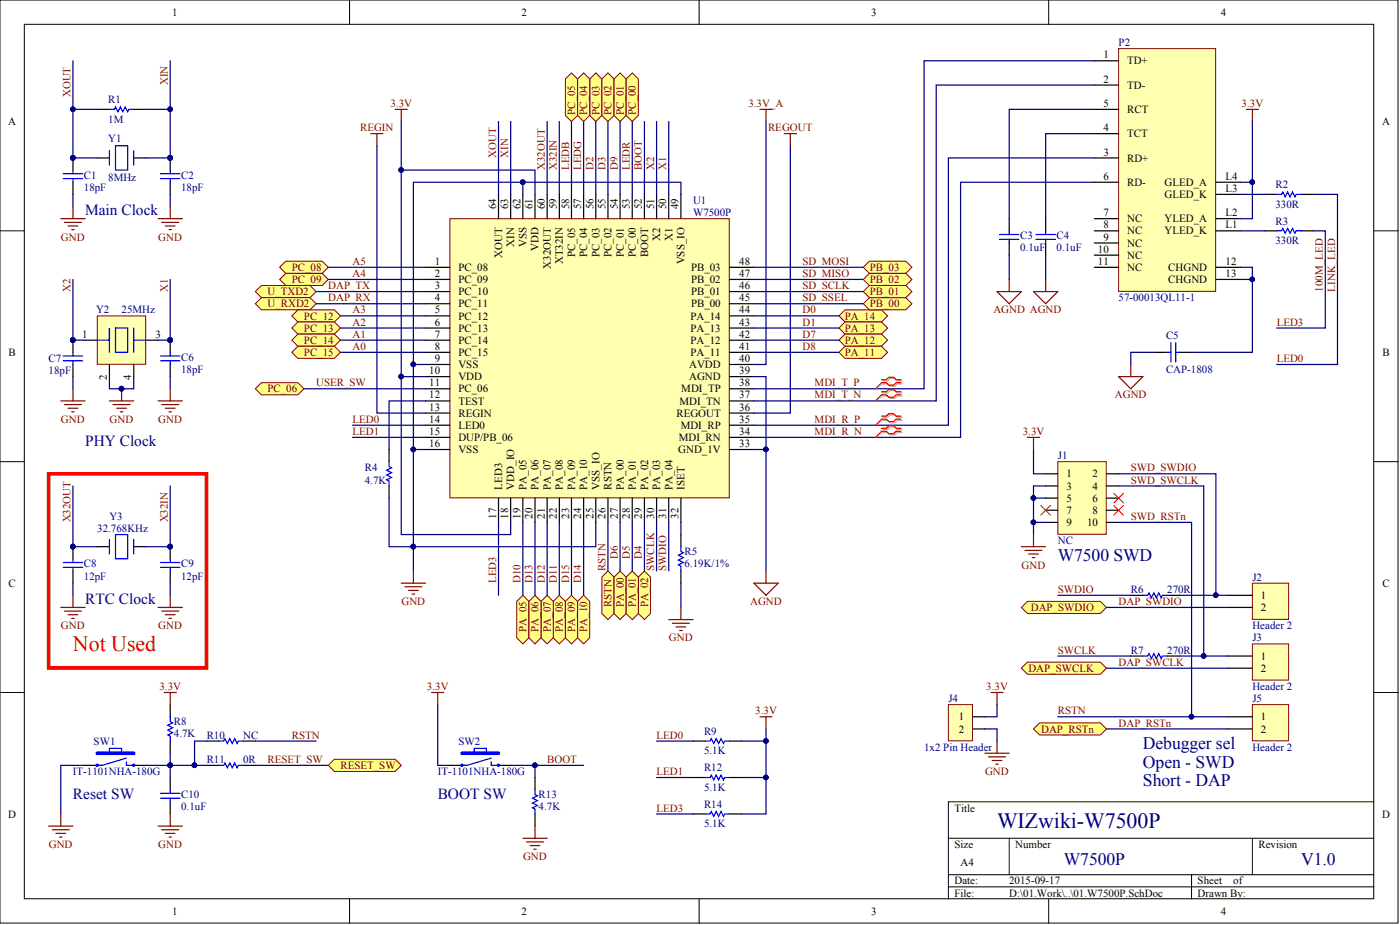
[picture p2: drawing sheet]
<svg xmlns="http://www.w3.org/2000/svg" width="292mm" height="193mm" viewBox="0 0 292 193" stroke-linecap="round" stroke-linejoin="round" font-family="sans-serif">
<defs><g id="words">
<text font-size="4.6" fill="#f00" x="15.2" y="135.9">Not Used</text>
<text font-size="4.6" fill="#000080" x="208" y="172.6">WIZwiki-W7500P</text>
<g font-size="3.7" fill="#000080">
<text x="220.7" y="117.1">W7500 SWD</text>
<text x="238.5" y="160.1">Open - SWD</text>
<text x="238.5" y="156.3">Debugger sel</text>
<text x="238.5" y="163.9">Short - DAP</text>
<text x="222" y="180.4">W7500P</text>
<text x="271.4" y="180.4">V1.0</text>
</g>
<g font-size="3.2" fill="#000080">
<text x="17.8" y="44.9">Main Clock</text>
<text x="17.8" y="93.1">PHY Clock</text>
<text x="17.8" y="126">RTC Clock</text>
<text x="15.2" y="166.6">Reset SW</text>
<text x="91.3" y="166.6">BOOT SW</text>
</g>
<g font-size="2.3">
<text x="35.9" y="3.3">1</text>
<text x="108.8" y="3.3">2</text>
<text x="181.8" y="3.3">3</text>
<text x="254.7" y="3.3">4</text>
<text x="230.2" y="12.2">1</text>
<text x="230.2" y="17.2">2</text>
<text x="235.2" y="13.4">TD+</text>
<text x="230.2" y="22.3">5</text>
<text x="235.2" y="18.5">TD-</text>
<text x="235.2" y="23.6">RCT</text>
<text x="1.7" y="26.1">A</text>
<text x="230.2" y="27.4">4</text>
<text x="235.2" y="28.6">TCT</text>
<text x="288.4" y="26.1">A</text>
<text x="230.2" y="32.4">3</text>
<text x="235.2" y="33.7">RD+</text>
<text x="230.2" y="37.5">6</text>
<text x="235.2" y="38.8">RD-</text>
<text x="243" y="41.3">GLED_K</text>
<text x="243" y="38.8">GLED_A</text>
<text x="255.7" y="40">L3</text>
<text x="255.7" y="37.5">L4</text>
<text x="103.5" y="43.6" transform="rotate(-90 103.5 43.6)">64</text>
<text x="106" y="43.6" transform="rotate(-90 106 43.6)">63</text>
<text x="108.6" y="43.6" transform="rotate(-90 108.6 43.6)">62</text>
<text x="111.1" y="43.6" transform="rotate(-90 111.1 43.6)">61</text>
<text x="113.7" y="43.6" transform="rotate(-90 113.7 43.6)">60</text>
<text x="116.2" y="43.6" transform="rotate(-90 116.2 43.6)">59</text>
<text x="118.7" y="43.6" transform="rotate(-90 118.7 43.6)">58</text>
<text x="121.3" y="43.6" transform="rotate(-90 121.3 43.6)">57</text>
<text x="123.8" y="43.6" transform="rotate(-90 123.8 43.6)">56</text>
<text x="126.3" y="43.6" transform="rotate(-90 126.3 43.6)">55</text>
<text x="128.9" y="43.6" transform="rotate(-90 128.9 43.6)">54</text>
<text x="131.4" y="43.6" transform="rotate(-90 131.4 43.6)">53</text>
<text x="133.9" y="43.6" transform="rotate(-90 133.9 43.6)">52</text>
<text x="136.5" y="43.6" transform="rotate(-90 136.5 43.6)">51</text>
<text x="139" y="43.6" transform="rotate(-90 139 43.6)">50</text>
<text x="141.6" y="43.6" transform="rotate(-90 141.6 43.6)">49</text>
<text x="230.2" y="45.1">7</text>
<text x="230.2" y="47.7">8</text>
<text x="235.2" y="46.4">NC</text>
<text x="243" y="46.4">YLED_A</text>
<text x="255.7" y="47.7">L1</text>
<text x="255.7" y="45.1">L2</text>
<text x="104.8" y="53.7" transform="rotate(-90 104.8 53.7)">XOUT</text>
<text x="107.3" y="51.5" transform="rotate(-90 107.3 51.5)">XIN</text>
<text x="109.8" y="51.6" transform="rotate(-90 109.8 51.6)">VSS</text>
<text x="112.4" y="52.3" transform="rotate(-90 112.4 52.3)">VDD</text>
<text x="120" y="53.6" transform="rotate(-90 120 53.6)">PC_05</text>
<text x="122.5" y="53.6" transform="rotate(-90 122.5 53.6)">PC_04</text>
<text x="125.1" y="53.6" transform="rotate(-90 125.1 53.6)">PC_03</text>
<text x="127.6" y="53.6" transform="rotate(-90 127.6 53.6)">PC_02</text>
<text x="130.1" y="53.6" transform="rotate(-90 130.1 53.6)">PC_01</text>
<text x="132.7" y="53.6" transform="rotate(-90 132.7 53.6)">PC_00</text>
<text x="135.2" y="53.6" transform="rotate(-90 135.2 53.6)">BOOT</text>
<text x="137.8" y="50.2" transform="rotate(-90 137.8 50.2)">X2</text>
<text x="140.3" y="50.2" transform="rotate(-90 140.3 50.2)">X1</text>
<text x="229.1" y="52.7">10</text>
<text x="230.2" y="50.2">9</text>
<text x="235.2" y="48.9">NC</text>
<text x="235.2" y="51.5">NC</text>
<text x="235.2" y="54">NC</text>
<text x="243" y="48.9">YLED_K</text>
<text x="90.7" y="55.3">1</text>
<text x="90.7" y="57.8">2</text>
<text x="95.6" y="56.5">PC_08</text>
<text x="95.6" y="59.1">PC_09</text>
<text x="114.9" y="56.1" transform="rotate(-90 114.9 56.1)">X32OUT</text>
<text x="117.5" y="55.2" transform="rotate(-90 117.5 55.2)">XT32IN</text>
<text x="142.8" y="55.2" transform="rotate(-90 142.8 55.2)">VSS_IO</text>
<text x="144.2" y="59.1">PB_02</text>
<text x="144.2" y="56.5">PB_03</text>
<text x="154.2" y="57.8">47</text>
<text x="154.2" y="55.3">48</text>
<text x="229.1" y="55.3">11</text>
<text x="235.2" y="56.5">NC</text>
<text x="243.8" y="59.1">CHGND</text>
<text x="243.8" y="56.5">CHGND</text>
<text x="255.7" y="57.8">13</text>
<text x="255.7" y="55.3">12</text>
<text x="90.7" y="60.3">3</text>
<text x="90.7" y="62.9">4</text>
<text x="90.7" y="65.4">5</text>
<text x="95.6" y="61.6">PC_10</text>
<text x="95.6" y="64.1">PC_11</text>
<text x="144.2" y="64.1">PB_00</text>
<text x="144.2" y="61.6">PB_01</text>
<text x="154.2" y="65.4">44</text>
<text x="154.2" y="62.9">45</text>
<text x="154.2" y="60.3">46</text>
<text x="17.1" y="70.5">1</text>
<text x="32.5" y="70.5">3</text>
<text x="90.7" y="67.9">6</text>
<text x="90.7" y="70.5">7</text>
<text x="95.6" y="66.7">PC_12</text>
<text x="95.6" y="69.2">PC_13</text>
<text x="95.6" y="71.7">PC_14</text>
<text x="144.1" y="71.7">PA_12</text>
<text x="144.1" y="69.2">PA_13</text>
<text x="144.1" y="66.7">PA_14</text>
<text x="154.2" y="70.5">42</text>
<text x="154.2" y="67.9">43</text>
<text x="1.8" y="74.3">B</text>
<text x="90.7" y="73">8</text>
<text x="90.7" y="75.5">9</text>
<text x="95.6" y="74.3">PC_15</text>
<text x="95.6" y="76.8">VSS</text>
<text x="143.8" y="76.8">AVDD</text>
<text x="144.1" y="74.3">PA_11</text>
<text x="154.2" y="75.5">40</text>
<text x="154.2" y="73">41</text>
<text x="288.4" y="74.3">B</text>
<text x="22.3" y="79.2" transform="rotate(-90 22.3 79.2)">2</text>
<text x="27.4" y="79.2" transform="rotate(-90 27.4 79.2)">4</text>
<text x="89.6" y="78.1">10</text>
<text x="89.6" y="80.6">11</text>
<text x="89.6" y="83.1">12</text>
<text x="95.6" y="79.3">VDD</text>
<text x="95.6" y="81.9">PC_06</text>
<text x="142.1" y="81.9">MDI_TP</text>
<text x="143.8" y="79.3">AGND</text>
<text x="154.2" y="83.1">37</text>
<text x="154.2" y="80.6">38</text>
<text x="154.2" y="78.1">39</text>
<text x="89.6" y="85.7">13</text>
<text x="89.6" y="88.2">14</text>
<text x="95.6" y="84.4">TEST</text>
<text x="95.6" y="86.9">REGIN</text>
<text x="95.6" y="89.5">LED0</text>
<text x="141.1" y="86.9">REGOUT</text>
<text x="141.8" y="84.4">MDI_TN</text>
<text x="142" y="89.5">MDI_RP</text>
<text x="154.2" y="88.2">35</text>
<text x="154.2" y="85.7">36</text>
<text x="89.6" y="90.7">15</text>
<text x="89.6" y="93.3">16</text>
<text x="95.6" y="92">DUP/PB_06</text>
<text x="95.6" y="94.5">VSS</text>
<text x="141.5" y="94.5">GND_1V</text>
<text x="141.6" y="92">MDI_RN</text>
<text x="154.2" y="93.3">33</text>
<text x="154.2" y="90.7">34</text>
<text x="222.5" y="99.6">1</text>
<text x="227.9" y="99.6">2</text>
<text x="104.8" y="102.1" transform="rotate(-90 104.8 102.1)">LED3</text>
<text x="107.3" y="102.1" transform="rotate(-90 107.3 102.1)">VDD_IO</text>
<text x="109.8" y="102.1" transform="rotate(-90 109.8 102.1)">PA_05</text>
<text x="112.4" y="102.1" transform="rotate(-90 112.4 102.1)">PA_06</text>
<text x="114.9" y="102.1" transform="rotate(-90 114.9 102.1)">PA_07</text>
<text x="117.5" y="102.1" transform="rotate(-90 117.5 102.1)">PA_08</text>
<text x="120" y="102.1" transform="rotate(-90 120 102.1)">PA_09</text>
<text x="122.5" y="102.1" transform="rotate(-90 122.5 102.1)">PA_10</text>
<text x="125.1" y="102.1" transform="rotate(-90 125.1 102.1)">VSS_IO</text>
<text x="127.6" y="102.1" transform="rotate(-90 127.6 102.1)">RSTN</text>
<text x="130.1" y="102.1" transform="rotate(-90 130.1 102.1)">PA_00</text>
<text x="132.7" y="102.1" transform="rotate(-90 132.7 102.1)">PA_01</text>
<text x="135.2" y="102.1" transform="rotate(-90 135.2 102.1)">PA_02</text>
<text x="137.8" y="102.1" transform="rotate(-90 137.8 102.1)">PA_03</text>
<text x="140.3" y="102.1" transform="rotate(-90 140.3 102.1)">PA_04</text>
<text x="142.8" y="102.1" transform="rotate(-90 142.8 102.1)">ISET</text>
<text x="222.5" y="102.1">3</text>
<text x="222.5" y="104.7">5</text>
<text x="222.5" y="107.2">7</text>
<text x="227.9" y="102.1">4</text>
<text x="227.9" y="104.7">6</text>
<text x="227.9" y="107.2">8</text>
<text x="103.5" y="108.2" transform="rotate(-90 103.5 108.2)">17</text>
<text x="106" y="108.2" transform="rotate(-90 106 108.2)">18</text>
<text x="108.6" y="108.2" transform="rotate(-90 108.6 108.2)">19</text>
<text x="111.1" y="108.2" transform="rotate(-90 111.1 108.2)">20</text>
<text x="113.7" y="108.2" transform="rotate(-90 113.7 108.2)">21</text>
<text x="116.2" y="108.2" transform="rotate(-90 116.2 108.2)">22</text>
<text x="118.7" y="108.2" transform="rotate(-90 118.7 108.2)">23</text>
<text x="121.3" y="108.2" transform="rotate(-90 121.3 108.2)">24</text>
<text x="123.8" y="108.2" transform="rotate(-90 123.8 108.2)">25</text>
<text x="126.3" y="108.2" transform="rotate(-90 126.3 108.2)">26</text>
<text x="128.9" y="108.2" transform="rotate(-90 128.9 108.2)">27</text>
<text x="131.4" y="108.2" transform="rotate(-90 131.4 108.2)">28</text>
<text x="133.9" y="108.2" transform="rotate(-90 133.9 108.2)">29</text>
<text x="136.5" y="108.2" transform="rotate(-90 136.5 108.2)">30</text>
<text x="139" y="108.2" transform="rotate(-90 139 108.2)">31</text>
<text x="141.6" y="108.2" transform="rotate(-90 141.6 108.2)">32</text>
<text x="222.5" y="109.7">9</text>
<text x="226.8" y="109.7">10</text>
<text x="1.8" y="122.4">C</text>
<text x="263.1" y="124.9">1</text>
<text x="288.4" y="122.4">C</text>
<text x="263.1" y="127.5">2</text>
<text x="263.1" y="137.6">1</text>
<text x="263.1" y="140.2">2</text>
<text x="200" y="152.8">2</text>
<text x="200" y="150.3">1</text>
<text x="263.1" y="150.3">1</text>
<text x="263.1" y="152.8">2</text>
<text x="1.7" y="170.6">D</text>
<text x="199.1" y="169.3">Title</text>
<text x="288.4" y="170.6">D</text>
<text x="199.1" y="176.9">Size</text>
<text x="211.8" y="176.9">Number</text>
<text x="262.6" y="176.9">Revision</text>
<text x="199.1" y="184.5">Date:</text>
<text x="200.4" y="180.7">A4</text>
<text x="210.6" y="184.5">2015-09-17</text>
<text x="249.9" y="184.5">Sheet</text>
<text x="257.3" y="184.5">of</text>
<text x="35.9" y="190.8">1</text>
<text x="108.8" y="190.8">2</text>
<text x="181.8" y="190.8">3</text>
<text x="199.1" y="187">File:</text>
<text x="210.6" y="187">D:\01.Work\..\01.W7500P.SchDoc</text>
<text x="249.9" y="187">Drawn By:</text>
<text x="254.7" y="190.8">4</text>
</g>
<g font-size="2.3" fill="#000080">
<text x="233.4" y="9.6">P2</text>
<text x="22.6" y="21.5">R1</text>
<text x="22.6" y="29.7">Y1</text>
<text x="22.6" y="25.6">1M</text>
<text x="17.5" y="37.3">C1</text>
<text x="17.5" y="39.8">18pF</text>
<text x="22.6" y="37.8">8MHz</text>
<text x="37.8" y="37.3">C2</text>
<text x="37.8" y="39.8">18pF</text>
<text x="266.1" y="39.3">R2</text>
<text x="144.6" y="42.6">U1</text>
<text x="144.6" y="45.1">W7500P</text>
<text x="266.1" y="43.3">330R</text>
<text x="266.1" y="46.9">R3</text>
<text x="212.8" y="49.9">C3</text>
<text x="212.8" y="52.5">0.1uF</text>
<text x="220.5" y="49.9">C4</text>
<text x="220.5" y="52.5">0.1uF</text>
<text x="266.1" y="50.9">330R</text>
<text x="20" y="65.4">Y2</text>
<text x="25.4" y="65.4">25MHz</text>
<text x="233.4" y="62.9">57-00013QL11-1</text>
<text x="243.3" y="70.7">C5</text>
<text x="10.1" y="75.5">C7</text>
<text x="37.8" y="75.3">C6</text>
<text x="37.8" y="77.8">18pF</text>
<text x="243.3" y="77.8">CAP-1808</text>
<text x="10.1" y="78.1">18pF</text>
<text x="220.7" y="95.8">J1</text>
<text x="76.1" y="98.3">R4</text>
<text x="76.1" y="100.9">4.7K</text>
<text x="20.3" y="111">32.768KHz</text>
<text x="22.8" y="108.5">Y3</text>
<text x="220.7" y="113.5">NC</text>
<text x="17.5" y="118.4">C8</text>
<text x="37.8" y="118.4">C9</text>
<text x="142.8" y="115.8">R5</text>
<text x="142.8" y="118.4">6.19K/1%</text>
<text x="17.5" y="120.9">12pF</text>
<text x="37.8" y="120.9">12pF</text>
<text x="235.9" y="123.7">R6</text>
<text x="243.5" y="123.7">270R</text>
<text x="261.3" y="121.1">J2</text>
<text x="261.3" y="131.3">Header 2</text>
<text x="235.9" y="136.4">R7</text>
<text x="243.5" y="136.4">270R</text>
<text x="261.3" y="133.8">J3</text>
<text x="261.3" y="144">Header 2</text>
<text x="197.9" y="146.5">J4</text>
<text x="261.3" y="146.5">J5</text>
<text x="19.5" y="155.4">SW1</text>
<text x="36.3" y="151.3">R8</text>
<text x="36.3" y="153.8">4.7K</text>
<text x="43.1" y="154.1">R10</text>
<text x="50.7" y="154.1">NC</text>
<text x="95.6" y="155.4">SW2</text>
<text x="146.9" y="153.3">R9</text>
<text x="15.2" y="161.7">IT-1101NHA-180G</text>
<text x="43.1" y="159.2">R11</text>
<text x="50.7" y="159.2">0R</text>
<text x="91.3" y="161.7">IT-1101NHA-180G</text>
<text x="146.9" y="157.4">5.1K</text>
<text x="146.9" y="160.9">R12</text>
<text x="192.8" y="156.6">1x2 Pin Header</text>
<text x="261.3" y="156.6">Header 2</text>
<text x="37.8" y="166.5">C10</text>
<text x="112.4" y="166.5">R13</text>
<text x="146.9" y="165">5.1K</text>
<text x="37.8" y="169">0.1uF</text>
<text x="112.4" y="169">4.7K</text>
<text x="146.9" y="168.5">R14</text>
<text x="146.9" y="172.6">5.1K</text>
</g>
<g font-size="2.3" fill="#800000">
<text x="35" y="17.7" transform="rotate(-90 35 17.7)">XIN</text>
<text x="14.7" y="20.3" transform="rotate(-90 14.7 20.3)">XOUT</text>
<text x="81.5" y="22.3">3.3V</text>
<text x="120" y="24" transform="rotate(-90 120 24)">PC_05</text>
<text x="122.5" y="24" transform="rotate(-90 122.5 24)">PC_04</text>
<text x="125.1" y="24" transform="rotate(-90 125.1 24)">PC_03</text>
<text x="127.6" y="24" transform="rotate(-90 127.6 24)">PC_02</text>
<text x="130.1" y="24" transform="rotate(-90 130.1 24)">PC_01</text>
<text x="132.7" y="24" transform="rotate(-90 132.7 24)">PC_00</text>
<text x="156.1" y="22.3">3.3V_A</text>
<text x="259.1" y="22.3">3.3V</text>
<text x="75.1" y="27.4">REGIN</text>
<text x="160.2" y="27.4">REGOUT</text>
<text x="103.5" y="33" transform="rotate(-90 103.5 33)">XOUT</text>
<text x="106" y="33" transform="rotate(-90 106 33)">XIN</text>
<text x="113.7" y="35.5" transform="rotate(-90 113.7 35.5)">X32OUT</text>
<text x="116.2" y="35.5" transform="rotate(-90 116.2 35.5)">X32IN</text>
<text x="118.7" y="35.5" transform="rotate(-90 118.7 35.5)">LEDB</text>
<text x="121.3" y="35.5" transform="rotate(-90 121.3 35.5)">LEDG</text>
<text x="123.8" y="35.5" transform="rotate(-90 123.8 35.5)">D2</text>
<text x="126.3" y="35.5" transform="rotate(-90 126.3 35.5)">D3</text>
<text x="128.9" y="35.5" transform="rotate(-90 128.9 35.5)">D9</text>
<text x="131.4" y="35.5" transform="rotate(-90 131.4 35.5)">LEDR</text>
<text x="133.9" y="35.5" transform="rotate(-90 133.9 35.5)">BOOT</text>
<text x="136.5" y="35.5" transform="rotate(-90 136.5 35.5)">X2</text>
<text x="139" y="35.5" transform="rotate(-90 139 35.5)">X1</text>
<text x="12.7" y="50.2">GND</text>
<text x="33" y="50.2">GND</text>
<text x="60.9" y="56.5">PC_08</text>
<text x="60.9" y="59.1">PC_09</text>
<text x="73.6" y="55.3">A5</text>
<text x="73.6" y="57.8">A4</text>
<text x="167.4" y="57.8">SD_MISO</text>
<text x="167.4" y="55.3">SD_MOSI</text>
<text x="181.5" y="56.5">PB_03</text>
<text x="181.5" y="59.1">PB_02</text>
<text x="14.7" y="60.8" transform="rotate(-90 14.7 60.8)">X2</text>
<text x="35" y="60.8" transform="rotate(-90 35 60.8)">X1</text>
<text x="55.8" y="61.6">U_TXD2</text>
<text x="55.8" y="64.1">U_RXD2</text>
<text x="68.5" y="60.3">DAP_TX</text>
<text x="68.5" y="62.9">DAP_RX</text>
<text x="73.6" y="65.4">A3</text>
<text x="167.4" y="62.9">SD_SSEL</text>
<text x="167.4" y="60.3">SD_SCLK</text>
<text x="167.4" y="65.4">D0</text>
<text x="181.5" y="64.1">PB_00</text>
<text x="181.5" y="61.6">PB_01</text>
<text x="207.3" y="65.4">AGND AGND</text>
<text x="276" y="60.8" transform="rotate(-90 276 60.8)">100M_LED</text>
<text x="278.5" y="60.8" transform="rotate(-90 278.5 60.8)">LINK_LED</text>
<text x="63.4" y="66.7">PC_12</text>
<text x="63.4" y="69.2">PC_13</text>
<text x="63.4" y="71.7">PC_14</text>
<text x="73.6" y="70.5">A1</text>
<text x="73.6" y="67.9">A2</text>
<text x="167.4" y="67.9">D1</text>
<text x="167.4" y="70.5">D7</text>
<text x="176.3" y="66.7">PA_14</text>
<text x="176.3" y="69.2">PA_13</text>
<text x="176.3" y="71.7">PA_12</text>
<text x="266.4" y="67.9">LED3</text>
<text x="63.4" y="74.3">PC_15</text>
<text x="73.6" y="73">A0</text>
<text x="167.4" y="73">D8</text>
<text x="176.3" y="74.3">PA_11</text>
<text x="266.4" y="75.5">LED0</text>
<text x="55.8" y="81.9">PC_06</text>
<text x="66" y="80.6">USER_SW</text>
<text x="170" y="80.6">MDI_T_P</text>
<text x="170" y="83.1">MDI_T_N</text>
<text x="232.6" y="83.1">AGND</text>
<text x="12.7" y="88.2">GND</text>
<text x="22.9" y="88.2">GND</text>
<text x="33" y="88.2">GND</text>
<text x="73.6" y="88.2">LED0</text>
<text x="170" y="88.2">MDI_R_P</text>
<text x="73.6" y="90.7">LED1</text>
<text x="170" y="90.7">MDI_R_N</text>
<text x="213.4" y="90.7">3.3V</text>
<text x="235.9" y="98.3">SWD_SWDIO</text>
<text x="235.9" y="100.9">SWD_SWCLK</text>
<text x="14.7" y="109" transform="rotate(-90 14.7 109)">X32OUT</text>
<text x="35" y="109" transform="rotate(-90 35 109)">X32IN</text>
<text x="235.9" y="108.5">SWD_RSTn</text>
<text x="126.3" y="119.1" transform="rotate(-90 126.3 119.1)">RSTN</text>
<text x="128.9" y="116.6" transform="rotate(-90 128.9 116.6)">D6</text>
<text x="131.4" y="116.6" transform="rotate(-90 131.4 116.6)">D5</text>
<text x="133.9" y="116.6" transform="rotate(-90 133.9 116.6)">D4</text>
<text x="136.5" y="119.1" transform="rotate(-90 136.5 119.1)">SWCLK</text>
<text x="139" y="119.1" transform="rotate(-90 139 119.1)">SWDIO</text>
<text x="213.1" y="118.6">GND</text>
<text x="103.5" y="121.7" transform="rotate(-90 103.5 121.7)">LED3</text>
<text x="108.6" y="121.7" transform="rotate(-90 108.6 121.7)">D10</text>
<text x="111.1" y="121.7" transform="rotate(-90 111.1 121.7)">D13</text>
<text x="113.7" y="121.7" transform="rotate(-90 113.7 121.7)">D12</text>
<text x="116.2" y="121.7" transform="rotate(-90 116.2 121.7)">D11</text>
<text x="118.7" y="121.7" transform="rotate(-90 118.7 121.7)">D15</text>
<text x="121.3" y="121.7" transform="rotate(-90 121.3 121.7)">D14</text>
<text x="220.7" y="123.7">SWDIO</text>
<text x="12.7" y="131.3">GND</text>
<text x="33" y="131.3">GND</text>
<text x="83.8" y="126.2">GND</text>
<text x="109.8" y="131.8" transform="rotate(-90 109.8 131.8)">PA_05</text>
<text x="112.4" y="131.8" transform="rotate(-90 112.4 131.8)">PA_06</text>
<text x="114.9" y="131.8" transform="rotate(-90 114.9 131.8)">PA_07</text>
<text x="117.5" y="131.8" transform="rotate(-90 117.5 131.8)">PA_08</text>
<text x="120" y="131.8" transform="rotate(-90 120 131.8)">PA_09</text>
<text x="122.5" y="131.8" transform="rotate(-90 122.5 131.8)">PA_10</text>
<text x="127.6" y="126.7" transform="rotate(-90 127.6 126.7)">RSTN</text>
<text x="130.1" y="126.7" transform="rotate(-90 130.1 126.7)">PA_00</text>
<text x="132.7" y="126.7" transform="rotate(-90 132.7 126.7)">PA_01</text>
<text x="135.2" y="126.7" transform="rotate(-90 135.2 126.7)">PA_02</text>
<text x="156.5" y="126.2">AGND</text>
<text x="215.1" y="127.5">DAP_SWDIO</text>
<text x="233.4" y="126.2">DAP_SWDIO</text>
<text x="139.6" y="133.8">GND</text>
<text x="220.7" y="136.4">SWCLK</text>
<text x="33.3" y="144">3.3V</text>
<text x="89.1" y="144">3.3V</text>
<text x="205.8" y="144">3.3V</text>
<text x="214.6" y="140.2">DAP_SWCLK</text>
<text x="233.4" y="138.9">DAP_SWCLK</text>
<text x="157.6" y="149">3.3V</text>
<text x="220.7" y="149">RSTN</text>
<text x="60.9" y="154.1">RSTN</text>
<text x="137" y="154.1">LED0</text>
<text x="217.2" y="152.8">DAP_RSTn</text>
<text x="233.4" y="151.6">DAP_RSTn</text>
<text x="55.8" y="159.2">RESET_SW</text>
<text x="71" y="160.4">RESET_SW</text>
<text x="114.2" y="159.2">BOOT</text>
<text x="137" y="161.7">LED1</text>
<text x="205.5" y="161.7">GND</text>
<text x="137" y="169.3">LED3</text>
<text x="10.2" y="176.9">GND</text>
<text x="33" y="176.9">GND</text>
<text x="109.1" y="179.4">GND</text>
</g>
</g></defs>
<g fill="#fff" stroke="#000" stroke-width=".21">
<path d="M0 0h291.7v192.6h-291.7z"/>
<path d="M5.1 5.1h281.5v182.4h-281.5z"/>
</g>
<g fill="none" stroke="#000" stroke-width=".21">
<path d="M72.9 0v5.1M145.9 0v5.1M218.8 0v5.1M0 48.2h5.1M286.7 48.2h5M0 96.3h5.1M286.7 96.3h5M0 144.5h5.1M286.7 144.5h5M197.9 174.9h88.8M210.6 174.9v7.6M261.3 174.9v7.6"/>
<path d="M286.7 167.3h-88.8v20.2M72.9 187.5v5.1M145.9 187.5v5.1M197.9 182.5h88.8M197.9 185h88.8M218.8 187.5v5.1M248.6 182.5v5"/>
</g>
<path d="M93.9 45.6h58.3v58.3h-58.3z" fill="#ffffb0" stroke="#800000" stroke-width=".21"/>
<g fill="none" stroke="#000" stroke-width=".25">
<path d="M15.2 33v2.5M15.2 38v2.6M20.3 33h2.5M20.3 22.8h2.5M27.9 33h2.5M27.9 22.8h2.5M35.5 33v2.5M35.5 38v2.6M88.8 55.8h5.1M88.8 58.3h5.1M104 40.6v5M106.5 40.6v5"/>
<path d="M109.1 40.6v5M111.6 40.6v5M114.2 40.6v5M116.7 40.6v5M119.2 40.6v5M121.8 40.6v5M124.3 40.6v5M126.8 40.6v5M129.4 40.6v5M131.9 40.6v5M134.5 40.6v5M137 40.6v5"/>
<path d="M139.5 40.6v5M142.1 40.6v5M152.2 55.8h5.1M152.2 58.3h5.1M210.6 45.6v2.6M210.6 50.7v2.5M218.2 45.6v2.6M218.2 50.7v2.5M263.8 40.6h2.6M263.8 48.2h2.6M271.4 40.6h2.6M271.4 48.2h2.6"/>
<path d="M15.2 71v2.5M15.2 76v2.6M35.5 71v2.5M35.5 76v2.6M88.8 60.8h5.1M88.8 63.4h5.1M88.8 65.9h5.1M88.8 68.4h5.1M88.8 71h5.1M88.8 73.5h5.1M88.8 76h5.1M88.8 78.6h5.1"/>
<path d="M152.2 60.8h5.1M152.2 63.4h5.1M152.2 65.9h5.1M152.2 68.4h5.1M152.2 71h5.1M152.2 73.5h5.1M152.2 76h5.1M152.2 78.6h5.1M241 73.5h2.5M246.1 73.5h2.5M88.8 81.1h5.1M88.8 83.6h5.1"/>
<path d="M88.8 86.2h5.1M88.8 88.7h5.1M88.8 91.2h5.1M88.8 93.8h5.1M152.2 81.1h5.1M152.2 83.6h5.1M152.2 86.2h5.1M152.2 88.7h5.1M152.2 91.2h5.1M152.2 93.8h5.1M104 103.9v5.1M106.5 103.9v5.1"/>
<path d="M109.1 103.9v5.1M111.6 103.9v5.1M114.2 103.9v5.1M116.7 103.9v5.1M119.2 103.9v5.1M121.8 103.9v5.1M124.3 103.9v5.1M126.8 103.9v5.1M129.4 103.9v5.1M131.9 103.9v5.1M134.5 103.9v5.1M137 103.9v5.1"/>
<path d="M139.5 103.9v5.1M142.1 103.9v5.1M142.1 111.5v2.6M142.1 119.1v2.6M35.5 147v2.5M35.5 154.6v2.5M35.5 162.2v2.5M35.5 167.3v2.5M111.6 162.2v2.5M111.6 169.8v2.5"/>
</g>
<g fill="none" stroke="#00f" stroke-width=".25">
<path d="M13.2 36.2h4.1M13.2 37.3h4.1M15.2 35.5v.7M15.2 37.3v.7M22.8 22.8h1l.3-.5 .5 1 .5-1 .5 1 .5-1 .5 1 .3-.5h1M22.8 31.4v3.1M24.1 30.4h2.5v5.1h-2.5zM27.9 31.4v3.1M33.5 36.2h4M33.5 37.3h4M35.5 35.5v.7M35.5 37.3v.7"/>
<path d="M208.5 48.9h4.1M208.5 49.9h4.1M210.6 48.2v.7M210.6 49.9v.8M216.1 48.9h4.1M216.1 49.9h4.1M218.2 48.2v.7M218.2 49.9v.8M266.4 40.6h1l.2-.6 .5 1.1 .6-1.1 .5 1.1 .5-1.1 .5 1.1 .2-.5h1M266.4 48.2h1l.2-.5 .5 1 .6-1 .5 1 .5-1 .5 1 .2-.5h1M13.2 74.3h4.1M13.2 75.3h4.1"/>
<path d="M15.2 73.5v.8M15.2 75.3v.7M33.5 74.3h4M33.5 75.3h4M35.5 73.5v.8M35.5 75.3v.7M243.5 73.5h.8M244.3 71.5v4M245.3 71.5v4M245.3 73.5h.8M142.1 114.1v1l.5 .2-1 .5 1 .5-1 .5 1 .5-1 .6 .5 .2v1M35.5 149.5v1l.5 .3-1 .5 1 .5-1 .5 1 .5-1 .5 .5 .3v1"/>
<path d="M33.5 165.5h4M33.5 166.5h4M35.5 164.7v.8M35.5 166.5v.8M111.6 164.7v1.1l.5 .2-1 .5 1 .5-1 .5 1 .5-1 .5 .5 .3v1"/>
</g>
<g fill="#000080" stroke="#000080" stroke-width=".21">
<circle cx="15.2" cy="32.9" r=".48"/>
<circle cx="35.5" cy="32.9" r=".48"/>
<circle cx="15.2" cy="22.8" r=".48"/>
<circle cx="35.5" cy="22.8" r=".48"/>
<circle cx="15.2" cy="70.9" r=".48"/>
<circle cx="35.5" cy="70.9" r=".48"/>
<circle cx="86.2" cy="76" r=".48"/>
<circle cx="86.2" cy="93.8" r=".48"/>
<circle cx="86.2" cy="114" r=".48"/>
<circle cx="83.7" cy="78.5" r=".48"/>
<circle cx="83.7" cy="35.5" r=".48"/>
<circle cx="159.8" cy="93.8" r=".48"/>
<circle cx="109.1" cy="38" r=".48"/>
<circle cx="35.5" cy="159.6" r=".48"/>
<circle cx="111.6" cy="159.6" r=".48"/>
</g>
<g fill="none" stroke="#000080" stroke-width=".25">
<path d="M15.2 12.7v10.1M35.5 12.7v10.1M20.3 22.8h-5.1v10.2h5.1M30.4 22.8h5.1v10.2h-5.1M78.6 30.4v55.8h10.2M83.7 25.3v53.3h5.1M83.7 35.5h27.9v5.1M104 25.3v15.3M106.5 25.3v15.3M109.1 38h33v2.6M114.2 25.3v15.3M116.7 25.3v15.3"/>
<path d="M134.5 25.3v15.3M137 25.3v15.3M139.5 25.3v15.3M159.8 25.3v50.7h-2.5M164.9 30.4v55.8h-7.6M15.2 40.6v2.5M15.2 58.3v12.7M35.5 40.6v2.5M35.5 58.3v12.7M109.1 40.6v-2.6h-22.8v38M210.6 53.2v5.1M218.2 53.2v5.1"/>
<path d="M274 48.2h2.5v20.2h-10.1M274 40.6h5.1v35.4h-12.7M15.2 78.6v2.5M35.5 78.6v2.5M83.7 78.6v32.9h22.8v-2.5M88.8 76h-2.5v43.1M157.3 78.6h2.5v15.2M73.6 88.7h15.2M73.6 91.2h15.2M86.3 93.8h2.5M157.3 93.8h2.5v25.3M104 109v15.2"/>
<path d="M124.3 109v5.1h-38M126.8 109v10.1M142.1 109v2.5M142.1 121.7v5M17.8 159.7h-5.1v10.1M30.4 159.7h5.1v2.5M35.5 157.1v2.6M91.3 159.7h2.6M106.5 159.7h5.1v2.5M111.6 159.7h10.2"/>
</g>
<g fill="none" stroke="#800000" stroke-width=".25">
<path d="M77.4 27.9h2.5M78.6 27.9v2.5M82.4 22.8h2.6M83.7 22.8v2.5M158.6 22.8h2.5M159.8 22.8v2.5M163.6 27.9h2.6M164.9 27.9v2.5M260 22.8h2.6M261.3 22.8v2.5M12.7 45.6h5.1M13.4 46.4h3.6"/>
<path d="M14.2 47.1h2M15 47.9h.5M15.2 43.1v2.5M33 45.6h5.1M33.7 46.4h3.6M34.5 47.1h2M35.3 47.9h.5M35.5 43.1v2.5M210.6 58.3v2.5M218.2 58.3v2.5M208 60.8h5.1l-2.5 2.6zM215.6 60.8h5.1l-2.5 2.6z"/>
<path d="M233.4 78.6h5.1l-2.6 2.5zM235.9 76v2.6M12.7 83.6h5.1M13.4 84.4h3.6M14.2 85.2h2M15 85.9h.5M15.2 81.1v2.5M33 83.6h5.1M33.7 84.4h3.6M34.5 85.2h2M35.3 85.9h.5M35.5 81.1v2.5"/>
<path d="M86.3 119.1v2.6M159.8 119.1v2.6M83.7 121.7h5.1M84.5 122.4h3.5M85.2 123.2h2.1M86 123.9h.5M139.5 129.3h5.1M140.3 130h3.5M141 130.8h2.1M141.8 131.5h.5M142.1 126.7v2.6M157.3 121.7h5.1l-2.6 2.5z"/>
<path d="M34.2 144.5h2.6M35.5 144.5v2.5M90.1 144.5h2.5M91.3 144.5v2.5M10.1 172.3h5.1M10.9 173.1h3.6M11.7 173.9h2M12.4 174.6h.5M12.7 169.8v2.5M33 172.3h5.1M33.7 173.1h3.6M34.5 173.9h2"/>
<path d="M35.3 174.6h.5M35.5 169.8v2.5M109.1 174.9h5.1M109.8 175.6h3.6M110.6 176.4h2M111.4 177.2h.5M111.6 172.3v2.6"/>
</g>
<path d="M20.3 65.9h10.1v10.1h-10.1z" fill="#ffffb0" stroke="#800000" stroke-width=".21"/>
<path d="M17.8 71h2.5M22.8 76v2.6M27.9 76v2.6M30.4 71h2.6M43.1 154.6h2.6M43.1 159.7h2.6M50.7 154.6h2.6M50.7 159.7h2.6" fill="none" stroke="#000" stroke-width=".25"/>
<path d="M20.3 71h2.5v-2.6v5.1M24.1 68.4h2.5v5.1h-2.5zM27.9 71h2.5M27.9 68.4v5.1M45.7 154.6h1l.2-.5 .5 1 .5-1 .6 1 .5-1 .5 1 .2-.5h1M45.7 159.7h1l.2-.5 .5 1 .5-1 .6 1 .5-1 .5 1 .2-.5h1" fill="none" stroke="#00f" stroke-width=".25"/>
<path d="M15.2 71h2.6M22.8 78.6v2.5h5.1v-2.5M33 71h2.5M40.6 159.7h2.5M53.3 159.7h15.2M53.3 154.6h12.7" fill="none" stroke="#000080" stroke-width=".25"/>
<g fill="#000080" stroke="#000080" stroke-width=".21">
<circle cx="15.2" cy="70.9" r=".48"/>
<circle cx="35.5" cy="70.9" r=".48"/>
<circle cx="25.3" cy="81.1" r=".48"/>
<circle cx="40.6" cy="159.6" r=".48"/>
</g>
<path d="M22.8 83.6h5.1M23.6 84.4h3.5M24.4 85.2h2M25.1 85.9h.5M25.4 81.1v2.5" fill="none" stroke="#800000" stroke-width=".25"/>
<path d="M68.5 159.7l1.3-1.3h12.6l1.3 1.3-1.3 1.2h-12.6z" fill-rule="evenodd" fill="#ffff80" stroke="#800000" stroke-width=".21"/>
<path d="M43.1 154.6h-2.5v5.1h-5.1" fill="none" stroke="#000080" stroke-width=".25"/>
<g fill="#000080" stroke="#000080" stroke-width=".21">
<circle cx="40.6" cy="159.6" r=".48"/>
<circle cx="35.5" cy="159.6" r=".48"/>
</g>
<path d="M220.7 96.3h10.1v15.2h-10.1z" fill="#ffffb0" stroke="#800000" stroke-width=".21"/>
<g fill="none" stroke="#000" stroke-width=".25">
<path d="M218.2 98.8h2.5M230.9 98.8h2.5M218.2 101.4h2.5M218.2 103.9h2.5M218.2 106.4h2.5M218.2 109h2.5M230.9 101.4h2.5M230.9 103.9h2.5M230.9 106.4h2.5M230.9 109h2.5M235.9 124.2h2.6M235.9 136.9h2.6"/>
<path d="M243.5 124.2h2.6M243.5 136.9h2.6"/>
</g>
<path d="M215.6 93.8v5h2.6M215.6 109h2.6M215.6 103.9h2.6M218.2 101.4h-2.6v10.1" fill="none" stroke="#000080" stroke-width=".25"/>
<g fill="#000080" stroke="#000080" stroke-width=".21">
<circle cx="215.6" cy="103.9" r=".48"/>
<circle cx="215.6" cy="109" r=".48"/>
</g>
<path d="M214.4 91.2h2.5M215.6 91.2v2.6M213.1 114.1h5.1M213.9 114.8h3.5M214.6 115.6h2M215.4 116.3h.5M215.6 111.5v2.6" fill="none" stroke="#800000" stroke-width=".25"/>
<path d="M217.2 105.4l2 2.1M219.2 105.4l-2 2.1M232.4 102.9l2 2M232.4 105.4l2 2.1M234.4 102.9l-2 2M234.4 105.4l-2 2.1" fill="none" stroke="#f00" stroke-width=".21"/>
<path d="M238.5 124.2h1l.2-.5 .5 1 .5-1 .6 1 .5-1 .5 1 .2-.5h1M238.5 136.9h1l.2-.5 .5 1 .5-1 .6 1 .5-1 .5 1 .2-.5h1" fill="none" stroke="#00f" stroke-width=".25"/>
<path d="M261.3 147h7.6v7.6h-7.6z" fill="#ffffb0" stroke="#800000" stroke-width=".21"/>
<path d="M256.2 149.5h5.1M256.2 152.1h5.1" fill="none" stroke="#000" stroke-width=".25"/>
<path d="M261.3 134.3h7.6v7.6h-7.6z" fill="#ffffb0" stroke="#800000" stroke-width=".21"/>
<path d="M256.2 136.9h5.1M256.2 139.4h5.1" fill="none" stroke="#000" stroke-width=".25"/>
<path d="M261.3 121.7h7.6v7.5h-7.6z" fill="#ffffb0" stroke="#800000" stroke-width=".21"/>
<path d="M256.2 124.2h5.1M256.2 126.7h5.1" fill="none" stroke="#000" stroke-width=".25"/>
<path d="M220.7 124.2h15.2M220.7 136.9h15.2M230.9 126.7h25.3M230.9 139.4h25.3M246.1 124.2h10.1M246.1 136.9h10.1M220.7 149.5h35.5M230.9 152.1h25.3" fill="none" stroke="#000080" stroke-width=".25"/>
<g fill="#000080" stroke="#000080" stroke-width=".21">
<circle cx="253.7" cy="124.2" r=".48"/>
<circle cx="251.1" cy="136.8" r=".48"/>
<circle cx="248.6" cy="149.5" r=".48"/>
</g>
<g fill="#ffff80" stroke="#800000" stroke-width=".21">
<path d="M213.1 126.7l1.3-1.2h15.2l1.3 1.2-1.3 1.3h-15.2z" fill-rule="evenodd"/>
<path d="M213.1 139.4l1.3-1.3h15.2l1.3 1.3-1.3 1.3h-15.2z" fill-rule="evenodd"/>
<path d="M215.6 152.1l1.3-1.3h12.7l1.3 1.3-1.3 1.2h-12.7z" fill-rule="evenodd"/>
</g>
<path d="M119.2 25.3v15.3M68.5 55.8h20.3M68.5 58.3h20.3M233.4 98.8h20.3v25.4M137 109v10.1M139.5 109v10.1M233.4 109h15.2v40.5M233.4 101.4h17.7v35.5" fill="none" stroke="#000080" stroke-width=".25"/>
<g fill="#000080" stroke="#000080" stroke-width=".21">
<circle cx="248.6" cy="149.5" r=".48"/>
<circle cx="251.1" cy="136.8" r=".48"/>
<circle cx="253.7" cy="124.2" r=".48"/>
</g>
<g fill="#ffff80" stroke="#800000" stroke-width=".21">
<path d="M123 16.5l1.3-1.3 1.3 1.3v7.6l-1.3 1.2-1.3-1.2z" fill-rule="evenodd"/>
<path d="M125.6 16.5l1.2-1.3 1.3 1.3v7.6l-1.3 1.2-1.2-1.2z" fill-rule="evenodd"/>
</g>
<g fill="none" stroke="#000080" stroke-width=".25">
<path d="M121.8 25.3v15.3M157.3 58.3h22.8M157.3 55.8h22.8M66 60.8h22.8M66 63.4h22.8M71 65.9h17.8M71 68.4h17.8M71 71h17.8M71 73.5h17.8M157.3 60.8h22.8M157.3 63.4h22.8M157.3 65.9h17.7"/>
<path d="M157.3 68.4h17.7M88.8 83.6h-7.6v10.2M81.2 103.9v10.2h5.1M109.1 109v15.2M111.6 109v15.2M114.2 109v15.2M116.7 109v15.2M119.2 109v15.2M121.8 109v15.2M129.4 109v10.1M131.9 109v10.1M134.5 109v10.1"/>
</g>
<path d="M81.2 93.8v2.5M81.2 101.4v2.5" fill="none" stroke="#000" stroke-width=".25"/>
<path d="M81.2 96.3v1l.5 .3-1 .5 1 .5-1 .5 1 .5-1 .5 .5 .3v1" fill="none" stroke="#00f" stroke-width=".25"/>
<circle cx="86.2" cy="114" r=".48" fill="#000080" stroke="#000080" stroke-width=".21"/>
<g fill="#ffff80" stroke="#800000" stroke-width=".21">
<path d="M125.6 120.4l1.2-1.3 1.3 1.3v7.6l-1.3 1.3-1.2-1.3z" fill-rule="evenodd"/>
<path d="M53.3 60.8l1.2-1.2h10.2l1.3 1.2-1.3 1.3h-10.2z" fill-rule="evenodd"/>
<path d="M53.3 63.4l1.2-1.3h10.2l1.3 1.3-1.3 1.2h-10.2z" fill-rule="evenodd"/>
<path d="M60.9 65.9l1.3-1.3h7.6l1.2 1.3-1.2 1.3h-7.6z" fill-rule="evenodd"/>
<path d="M60.9 68.4l1.3-1.2h7.6l1.2 1.2-1.2 1.3h-7.6z" fill-rule="evenodd"/>
<path d="M60.9 71l1.3-1.3h7.6l1.2 1.3-1.2 1.2h-7.6z" fill-rule="evenodd"/>
<path d="M60.9 73.5l1.3-1.3h7.6l1.2 1.3-1.2 1.3h-7.6z" fill-rule="evenodd"/>
<path d="M175 65.9l1.3-1.3h7.6l1.3 1.3-1.3 1.3h-7.6z" fill-rule="evenodd"/>
<path d="M175 68.4l1.3-1.2h7.6l1.3 1.2-1.3 1.3h-7.6z" fill-rule="evenodd"/>
<path d="M128.1 16.5l1.3-1.3 1.2 1.3v7.6l-1.2 1.2-1.3-1.2z" fill-rule="evenodd"/>
<path d="M130.6 16.5l1.3-1.3 1.3 1.3v7.6l-1.3 1.2-1.3-1.2z" fill-rule="evenodd"/>
<path d="M133.2 120.4l1.3-1.3 1.2 1.3v7.6l-1.2 1.3-1.3-1.3z" fill-rule="evenodd"/>
<path d="M175 71l1.3-1.3h7.6l1.3 1.3-1.3 1.2h-7.6z" fill-rule="evenodd"/>
<path d="M128.1 120.4l1.3-1.3 1.2 1.3v7.6l-1.2 1.3-1.3-1.3z" fill-rule="evenodd"/>
<path d="M175 73.5l1.3-1.3h7.6l1.3 1.3-1.3 1.3h-7.6z" fill-rule="evenodd"/>
<path d="M120.5 16.5l1.3-1.3 1.2 1.3v7.6l-1.2 1.2-1.3-1.2z" fill-rule="evenodd"/>
<path d="M107.8 125.5l1.3-1.3 1.3 1.3v7.6l-1.3 1.2-1.3-1.2z" fill-rule="evenodd"/>
<path d="M115.4 125.5l1.3-1.3 1.3 1.3v7.6l-1.3 1.2-1.3-1.2z" fill-rule="evenodd"/>
<path d="M112.9 125.5l1.3-1.3 1.2 1.3v7.6l-1.2 1.2-1.3-1.2z" fill-rule="evenodd"/>
<path d="M110.4 125.5l1.2-1.3 1.3 1.3v7.6l-1.3 1.2-1.2-1.2z" fill-rule="evenodd"/>
<path d="M120.5 125.5l1.3-1.3 1.2 1.3v7.6l-1.2 1.2-1.3-1.2z" fill-rule="evenodd"/>
<path d="M118 125.5l1.2-1.3 1.3 1.3v7.6l-1.3 1.2-1.2-1.2z" fill-rule="evenodd"/>
<path d="M180.1 63.4l1.3-1.3h7.6l1.3 1.3-1.3 1.2h-7.6z" fill-rule="evenodd"/>
<path d="M180.1 55.8l1.3-1.3h7.6l1.3 1.3-1.3 1.2h-7.6z" fill-rule="evenodd"/>
<path d="M180.1 60.8l1.3-1.2h7.6l1.3 1.2-1.3 1.3h-7.6z" fill-rule="evenodd"/>
<path d="M180.1 58.3l1.3-1.3h7.6l1.3 1.3-1.3 1.3h-7.6z" fill-rule="evenodd"/>
</g>
<path d="M233.4 10.1h20.2v50.7h-20.2z" fill="#ffffb0" stroke="#800000" stroke-width=".21"/>
<g fill="none" stroke="#000" stroke-width=".25">
<path d="M228.3 12.7h5.1M228.3 17.7h5.1M228.3 33h5.1M228.3 27.9h5.1M228.3 22.8h5.1M228.3 38h5.1M253.7 38h5.1M228.3 45.6h5.1M228.3 48.2h5.1M228.3 50.7h5.1M228.3 53.2h5.1M228.3 55.8h5.1"/>
<path d="M253.7 45.6h5.1M253.7 48.2h5.1M253.7 55.8h5.1M253.7 40.6h5.1M253.7 58.3h5.1M144.6 154.6h2.5M152.2 154.6h2.5M144.6 162.2h2.5M144.6 169.8h2.5M152.2 162.2h2.5M152.2 169.8h2.5"/>
</g>
<g fill="none" stroke="#000080" stroke-width=".25">
<path d="M228.3 12.7h-35.5v68.4h-35.5M228.3 17.7h-33v65.9h-38M228.3 33h-30.4v55.7h-40.6M228.3 38h-27.9v53.2h-43.1M228.3 22.8h-17.7v22.8M228.3 27.9h-10.1v17.7M258.8 38h2.5M261.3 25.3v20.3h-2.5M258.8 55.8h2.5v2.5h-2.5M258.8 40.6h5M258.8 48.2h5M261.3 58.3v15.2h-12.7"/>
<path d="M241 73.5h-5.1v2.5M137 154.6h7.6M154.7 154.6h5.1M159.8 152.1v17.7h-5.1M137 162.2h7.6M137 169.8h7.6M154.7 162.2h5.1"/>
</g>
<g fill="#000080" stroke="#000080" stroke-width=".21">
<circle cx="261.3" cy="38" r=".48"/>
<circle cx="261.3" cy="58.3" r=".48"/>
<circle cx="159.8" cy="162.2" r=".48"/>
<circle cx="159.8" cy="154.6" r=".48"/>
</g>
<path d="M158.6 149.5h2.5M159.8 149.5v2.6" fill="none" stroke="#800000" stroke-width=".25"/>
<path d="M147.1 154.6h1.1l.2-.5 .5 1 .5-1 .5 1 .5-1 .5 1 .3-.5h1M147.1 162.2h1.1l.2-.5 .5 1 .5-1 .5 1 .5-1 .5 1 .3-.5h1M147.1 169.8h1.1l.2-.5 .5 1 .5-1 .5 1 .5-1 .5 1 .3-.5h1" fill="none" stroke="#00f" stroke-width=".25"/>
<g fill="#ffff80" stroke="#800000" stroke-width=".21">
<path d="M58.3 55.8l1.3-1.3h7.6l1.3 1.3-1.3 1.2h-7.6z" fill-rule="evenodd"/>
<path d="M58.3 58.3l1.3-1.3h7.6l1.3 1.3-1.3 1.3h-7.6z" fill-rule="evenodd"/>
<path d="M118 16.5l1.2-1.3 1.3 1.3v7.6l-1.3 1.2-1.2-1.2z" fill-rule="evenodd"/>
<path d="M130.6 120.4l1.3-1.3 1.3 1.3v7.6l-1.3 1.3-1.3-1.3z" fill-rule="evenodd"/>
</g>
<path d="M63.4 81.1h25.4" fill="none" stroke="#000080" stroke-width=".25"/>
<path d="M53.3 81.1l1.2-1.3h7.7l1.2 1.3-1.2 1.3h-7.7z" fill-rule="evenodd" fill="#ffff80" stroke="#800000" stroke-width=".21"/>
<path d="M17.8 159.7h2.5M27.9 159.7h2.5M93.9 159.7h2.5M104 159.7h2.5" fill="none" stroke="#000" stroke-width=".25"/>
<g fill="none" stroke="#00f" stroke-width=".25">
<path d="M20.3 159.7h1h-1M22.8 157.1v-1h2.6v1M26.4 158.9v.8h1.5M26.4 158.1l-5.1 1.6M96.4 159.7h1h-1M98.9 157.1v-1h2.6v1M102.5 158.9v.8h1.5M102.5 158.1l-5.1 1.6"/>
<circle cx="20.3" cy="159.6" r=".23"/>
<circle cx="27.9" cy="159.6" r=".23"/>
<circle cx="96.4" cy="159.6" r=".23"/>
<circle cx="104" cy="159.6" r=".23"/>
</g>
<path d="M20.3 157.1h7.6M96.4 157.1h7.6" fill="none" stroke="#00f" stroke-width=".76"/>
<path d="M91.3 147v12.7M205.5 152.1h2.5v2.5M208 147v2.5h-2.5" fill="none" stroke="#000080" stroke-width=".25"/>
<path d="M205.5 157.1h5.1M206.2 157.9h3.6M206.8 144.5h2.5M207 158.7h2M207.8 159.4h.5M208 144.5v2.5M208 154.6v2.5" fill="none" stroke="#800000" stroke-width=".25"/>
<path d="M197.9 147h5v7.6h-5z" fill="#ffffb0" stroke="#800000" stroke-width=".21"/>
<path d="M15.2 114.1v2.5M15.2 119.1v2.6M20.3 114.1h2.5M27.9 114.1h2.5M35.5 114.1v2.5M35.5 119.1v2.6M202.9 152.1h2.6M202.9 149.5h2.6" fill="none" stroke="#000" stroke-width=".25"/>
<path d="M124.3 25.3v15.3M126.8 25.3v15.3M129.4 25.3v15.3M131.9 25.3v15.3M157.3 71h17.7M157.3 73.5h17.7M15.2 101.4v12.7h5.1M35.5 101.4v12.7h-5.1M15.2 121.7v2.5M35.5 121.7v2.5" fill="none" stroke="#000080" stroke-width=".25"/>
<path d="M184.2 79.5h1l.5-.5h1l.5 .5h1M184.2 80.1h1l.5 .5h1l.5-.5h1M184.2 82h1l.5-.5h1l.5 .5h1M184.2 82.6h1l.5 .5h1l.5-.5h1M184.2 87.1h1l.5-.5h1l.5 .5h1M184.2 87.7h1l.5 .5h1l.5-.5h1M184.2 89.6h1l.5-.5h1l.5 .5h1M184.2 90.2h1l.5 .5h1l.5-.5h1" fill="none" stroke="#d0a3a3" stroke-width=".25"/>
<path d="M184.2 80.1l-1.5 1M184.2 82.6l-1.5 1M184.2 87.7l-1.5 1M184.2 90.2l-1.5 1" fill="none" stroke="#d0a3a3" stroke-width=".21"/>
<path d="M183.9 79.2h1l.5-.5h1.1l.5 .5h1M183.9 79.8h1l.5 .5h1.1l.5-.5h1M183.9 81.7h1l.5-.5h1.1l.5 .5h1M183.9 82.4h1l.5 .5h1.1l.5-.5h1M183.9 86.8h1l.5-.5h1.1l.5 .5h1M183.9 87.4h1l.5 .5h1.1l.5-.5h1M183.9 89.3h1l.5-.5h1.1l.5 .5h1M183.9 90h1l.5 .5h1.1l.5-.5h1" fill="none" stroke="#f00" stroke-width=".25"/>
<path d="M183.9 79.8l-1.2 1.3M183.9 82.4l-1.2 1.2M183.9 87.4l-1.2 1.3M183.9 90l-1.2 1.2" fill="none" stroke="#f00" stroke-width=".21"/>
<path d="M10.1 98.8h33v40.5h-33z" fill="none" stroke="#f00" stroke-width=".76"/>
<path d="M13.2 117.3h4.1M13.2 118.4h4.1M15.2 116.6v.7M15.2 118.4v.7M22.8 112.5v3.1M24.1 111.5h2.5v5.1h-2.5zM27.9 112.5v3.1M33.5 117.3h4M33.5 118.4h4M35.5 116.6v.7M35.5 118.4v.7" fill="none" stroke="#00f" stroke-width=".25"/>
<g fill="#000080" stroke="#000080" stroke-width=".21">
<circle cx="15.2" cy="114" r=".48"/>
<circle cx="35.5" cy="114" r=".48"/>
</g>
<path d="M12.7 126.7h5.1M13.4 127.5h3.6M14.2 128.2h2M15 129h.5M15.2 124.2v2.5M33 126.7h5.1M33.7 127.5h3.6M34.5 128.2h2M35.3 129h.5M35.5 124.2v2.5" fill="none" stroke="#800000" stroke-width=".25"/>
<use href="#words"/>
</svg>
